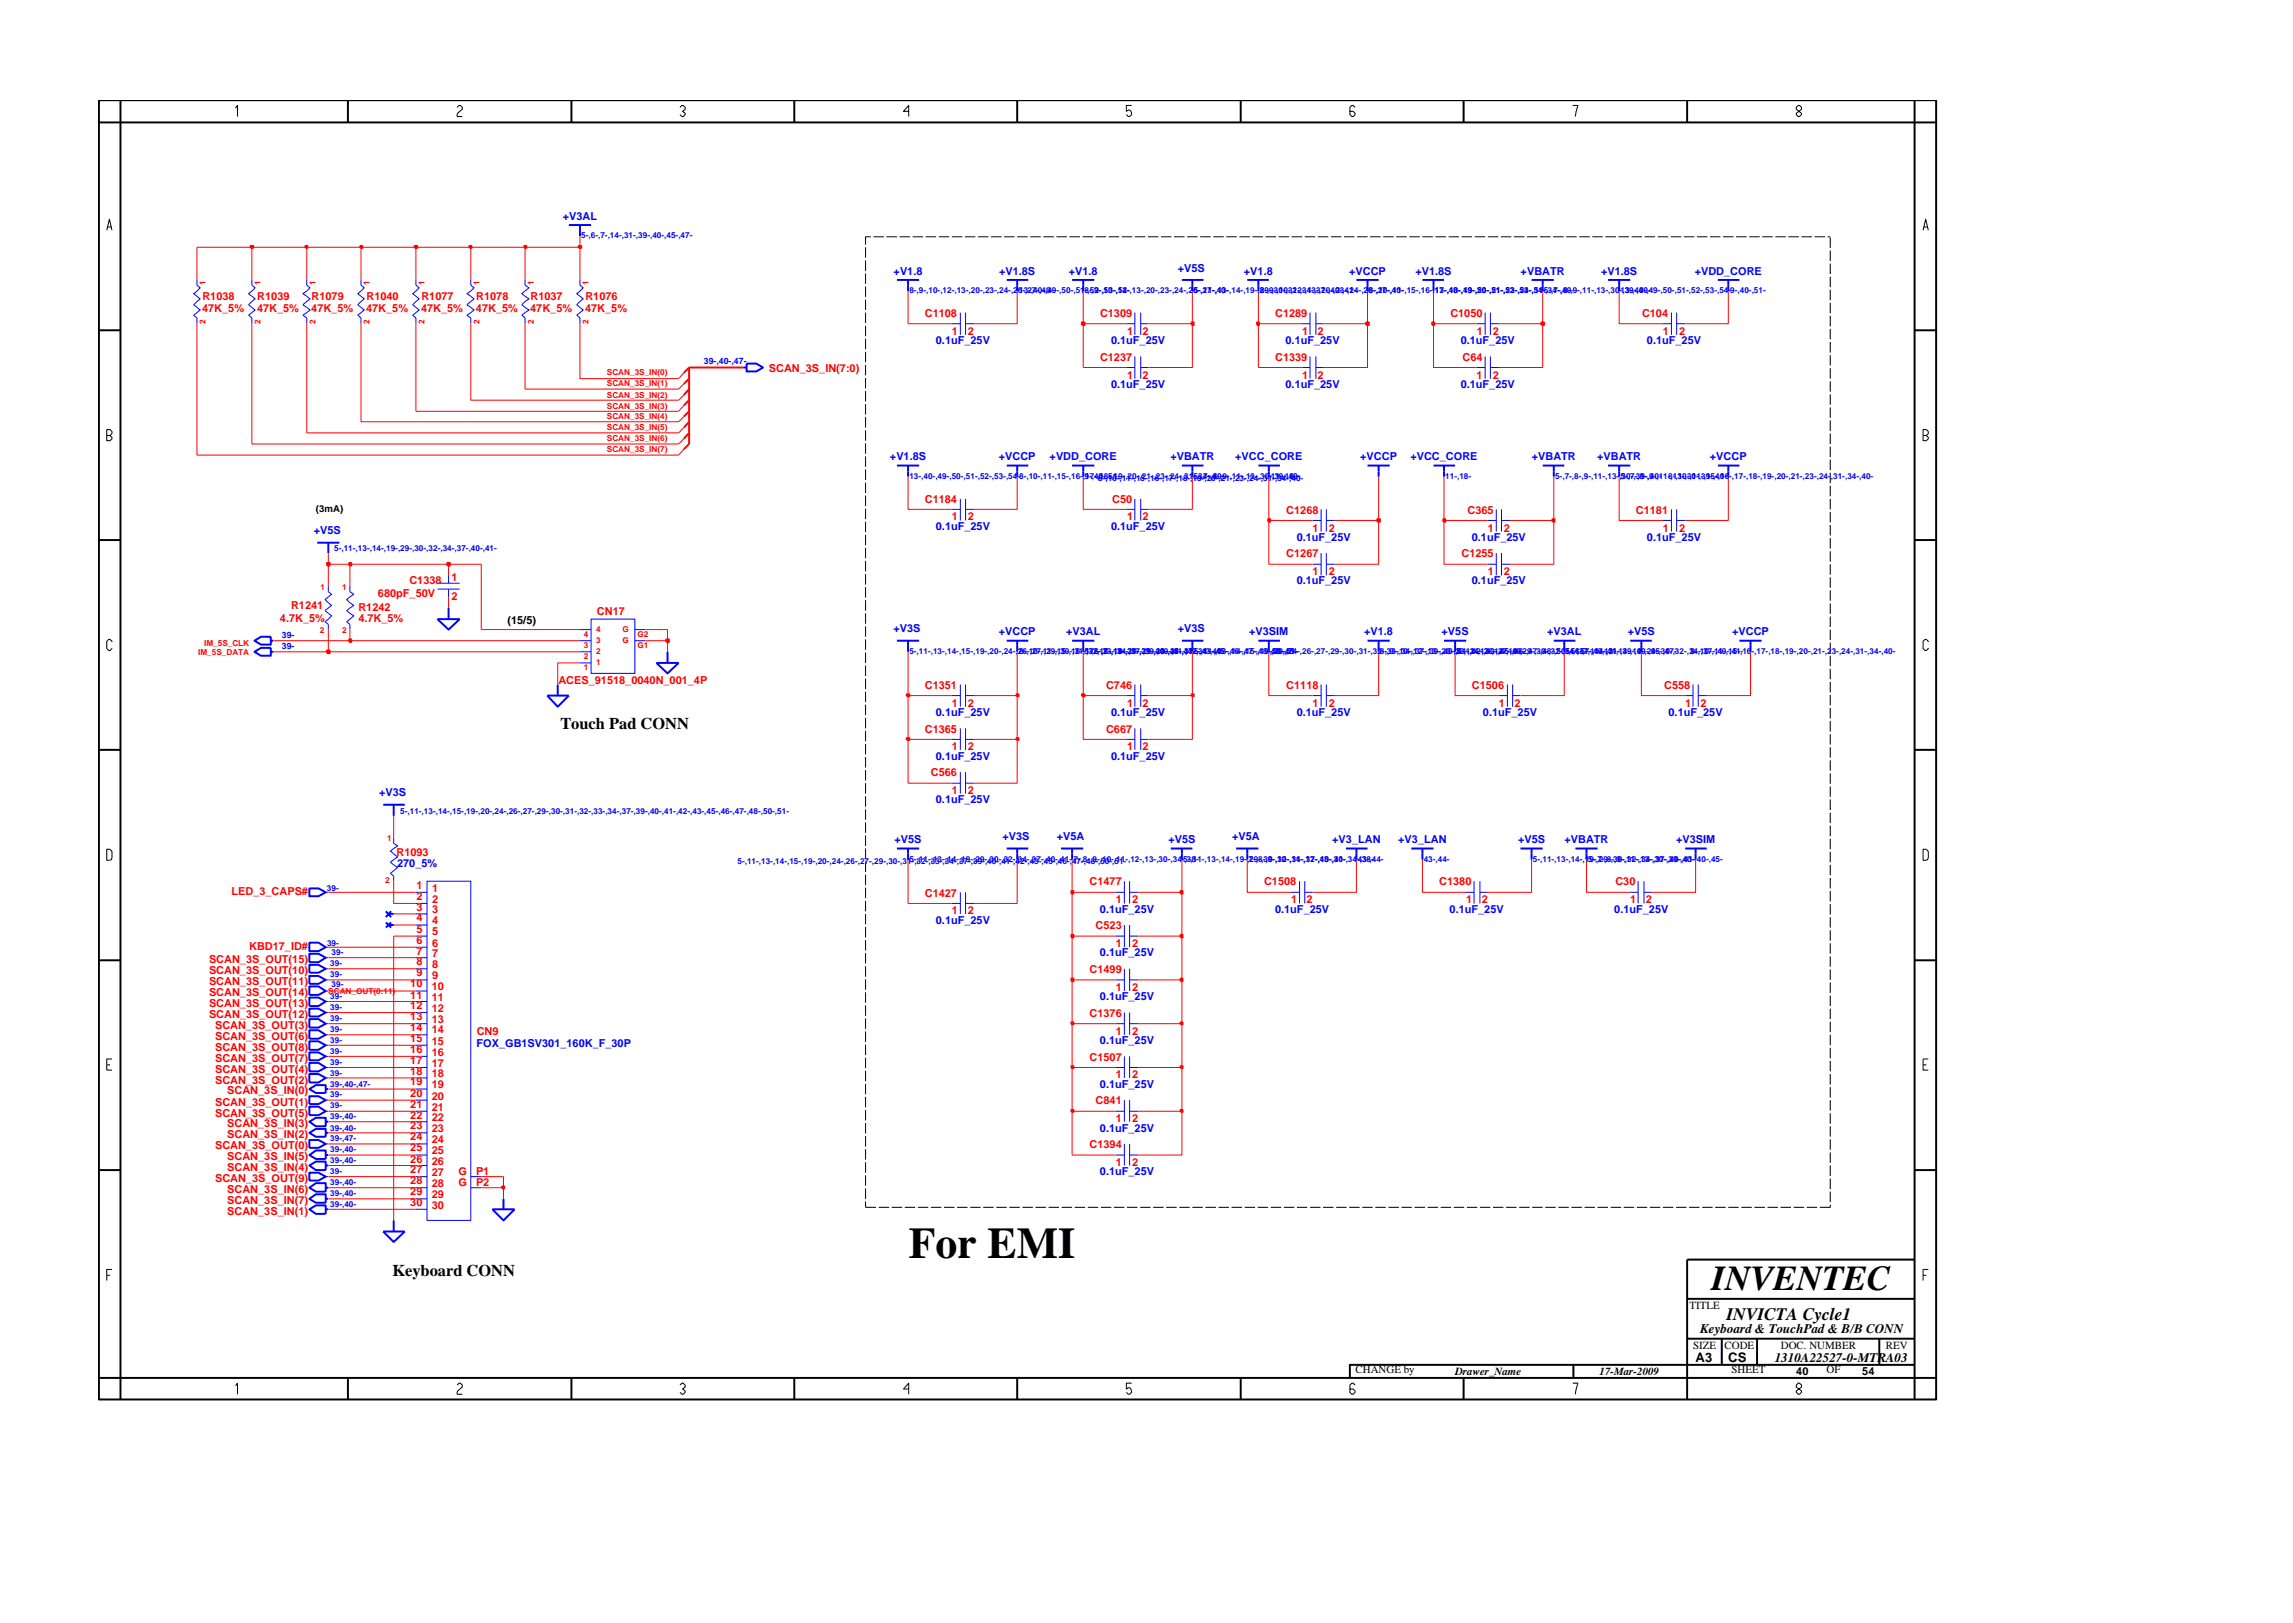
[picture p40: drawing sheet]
<svg xmlns="http://www.w3.org/2000/svg" width="297mm" height="210mm" viewBox="0 0 297 210" stroke-linecap="round" stroke-linejoin="round" font-family="sans-serif">
<defs><g id="words">
<text font-size="5.7" x="117.7" y="163">For EMI</text>
<text font-size="4.5" x="221.7" y="167.1">INVENTEC</text>
<text font-size="2.3" x="223.6" y="171">INVICTA Cycle1</text>
<g font-size="2.1">
<text x="72.6" y="94.4">Touch Pad CONN</text>
<text x="50.8" y="165.3">Keyboard CONN</text>
</g>
<g font-size="1.7">
<text x="220.2" y="172.7">Keyboard &amp; TouchPad &amp; B/B CONN</text>
<text x="219.7" y="176.5">A3</text>
<text x="223.9" y="176.5">CS</text>
<text x="229.9" y="176.5">1310A22527-0-MTRA03</text>
</g>
<g font-size="1.4" fill="#00f">
<text x="72.9" y="28.5">+V3AL</text>
<text x="115.8" y="35.6">+V1.8</text>
<text x="129.4" y="35.6">+V1.8S</text>
<text x="138.5" y="35.6">+V1.8</text>
<text x="152.6" y="35.2">+V5S</text>
<text x="161.1" y="35.6">+V1.8</text>
<text x="174.8" y="35.6">+VCCP</text>
<text x="183.4" y="35.6">+V1.8S</text>
<text x="197" y="35.6">+VBATR</text>
<text x="207.4" y="35.6">+V1.8S</text>
<text x="219.5" y="35.6">+VDD_CORE</text>
<text x="121.2" y="44.6">0.1uF_25V</text>
<text x="143.9" y="44.6">0.1uF_25V</text>
<text x="166.5" y="44.6">0.1uF_25V</text>
<text x="189.2" y="44.6">0.1uF_25V</text>
<text x="213.4" y="44.6">0.1uF_25V</text>
<text x="143.9" y="50.2">0.1uF_25V</text>
<text x="166.5" y="50.2">0.1uF_25V</text>
<text x="189.2" y="50.2">0.1uF_25V</text>
<text x="115.3" y="59.6">+V1.8S</text>
<text x="129.4" y="59.6">+VCCP</text>
<text x="136" y="59.6">+VDD_CORE</text>
<text x="151.6" y="59.6">+VBATR</text>
<text x="160" y="59.6">+VCC_CORE</text>
<text x="176.2" y="59.6">+VCCP</text>
<text x="182.7" y="59.6">+VCC_CORE</text>
<text x="198.4" y="59.6">+VBATR</text>
<text x="206.9" y="59.6">+VBATR</text>
<text x="221.5" y="59.6">+VCCP</text>
<text x="40.6" y="69.2">+V5S</text>
<text x="121.2" y="68.7">0.1uF_25V</text>
<text x="143.9" y="68.7">0.1uF_25V</text>
<text x="168" y="70">0.1uF_25V</text>
<text x="190.7" y="70">0.1uF_25V</text>
<text x="213.4" y="70">0.1uF_25V</text>
<text x="168" y="75.7">0.1uF_25V</text>
<text x="190.7" y="75.7">0.1uF_25V</text>
<text x="115.7" y="81.9">+V3S</text>
<text x="129.4" y="82.3">+VCCP</text>
<text x="138.1" y="82.3">+V3AL</text>
<text x="152.6" y="81.9">+V3S</text>
<text x="161.8" y="82.3">+V3SIM</text>
<text x="176.7" y="82.3">+V1.8</text>
<text x="186.7" y="82.3">+V5S</text>
<text x="200.4" y="82.3">+V3AL</text>
<text x="210.9" y="82.3">+V5S</text>
<text x="224.4" y="82.3">+VCCP</text>
<text x="121.2" y="92.7">0.1uF_25V</text>
<text x="143.9" y="92.7">0.1uF_25V</text>
<text x="168" y="92.7">0.1uF_25V</text>
<text x="192.1" y="92.7">0.1uF_25V</text>
<text x="216.1" y="92.7">0.1uF_25V</text>
<text x="121.2" y="98.4">0.1uF_25V</text>
<text x="143.9" y="98.4">0.1uF_25V</text>
<text x="49.1" y="103.2">+V3S</text>
<text x="121.2" y="104.1">0.1uF_25V</text>
<text x="51.4" y="112.4">270_5%</text>
<text x="115.9" y="109.2">+V5S</text>
<text x="129.9" y="108.8">+V3S</text>
<text x="136.9" y="108.8">+V5A</text>
<text x="151.4" y="109.2">+V5S</text>
<text x="159.6" y="108.8">+V5A</text>
<text x="172.6" y="109.2">+V3_LAN</text>
<text x="181.1" y="109.2">+V3_LAN</text>
<text x="196.6" y="109.2">+V5S</text>
<text x="202.7" y="109.2">+VBATR</text>
<text x="217.1" y="109.2">+V3SIM</text>
<text x="121.2" y="119.7">0.1uF_25V</text>
<text x="142.5" y="118.2">0.1uF_25V</text>
<text x="165.2" y="118.2">0.1uF_25V</text>
<text x="187.8" y="118.2">0.1uF_25V</text>
<text x="209.1" y="118.2">0.1uF_25V</text>
<text x="142.5" y="123.9">0.1uF_25V</text>
<text x="142.5" y="129.6">0.1uF_25V</text>
<text x="61.7" y="135.6">FOX_GB1SV301_160K_F_30P</text>
<text x="142.5" y="135.2">0.1uF_25V</text>
<text x="142.5" y="140.9">0.1uF_25V</text>
<text x="142.5" y="146.6">0.1uF_25V</text>
<text x="142.5" y="152.3">0.1uF_25V</text>
</g>
<g font-size="1.4" fill="#f00">
<text x="26.2" y="40.4">47K_5%</text>
<text x="26.2" y="38.9">R1038</text>
<text x="33.3" y="40.4">47K_5%</text>
<text x="33.3" y="38.9">R1039</text>
<text x="40.3" y="40.4">47K_5%</text>
<text x="40.4" y="38.9">R1079</text>
<text x="47.4" y="40.4">47K_5%</text>
<text x="47.5" y="38.9">R1040</text>
<text x="54.5" y="40.4">47K_5%</text>
<text x="54.6" y="38.9">R1077</text>
<text x="61.7" y="40.4">47K_5%</text>
<text x="61.7" y="38.9">R1078</text>
<text x="68.7" y="40.4">47K_5%</text>
<text x="68.7" y="38.9">R1037</text>
<text x="75.8" y="40.4">47K_5%</text>
<text x="75.8" y="38.9">R1076</text>
<text x="119.8" y="41.1">C1108</text>
<text x="142.5" y="41.1">C1309</text>
<text x="165.2" y="41.1">C1289</text>
<text x="187.9" y="41.1">C1050</text>
<text x="212.7" y="41.1">C104</text>
<text x="123.3" y="43.4">1</text>
<text x="125.4" y="43.4">2</text>
<text x="142.5" y="46.7">C1237</text>
<text x="146" y="43.4">1</text>
<text x="148" y="43.4">2</text>
<text x="165.2" y="46.7">C1339</text>
<text x="168.7" y="43.4">1</text>
<text x="170.7" y="43.4">2</text>
<text x="189.5" y="46.7">C64</text>
<text x="191.3" y="43.4">1</text>
<text x="193.4" y="43.4">2</text>
<text x="215.4" y="43.4">1</text>
<text x="217.5" y="43.4">2</text>
<text x="99.6" y="48.1">SCAN_3S_IN(7:0)</text>
<text x="146" y="49.1">1</text>
<text x="148" y="49.1">2</text>
<text x="168.7" y="49.1">1</text>
<text x="170.7" y="49.1">2</text>
<text x="191.3" y="49.1">1</text>
<text x="193.4" y="49.1">2</text>
<text x="119.8" y="65.1">C1184</text>
<text x="144.1" y="65.1">C50</text>
<text x="123.3" y="67.4">1</text>
<text x="125.4" y="67.4">2</text>
<text x="146" y="67.4">1</text>
<text x="148" y="67.4">2</text>
<text x="166.6" y="66.5">C1268</text>
<text x="170" y="68.9">1</text>
<text x="172.1" y="68.9">2</text>
<text x="190.1" y="66.5">C365</text>
<text x="192.7" y="68.9">1</text>
<text x="194.8" y="68.9">2</text>
<text x="211.9" y="66.5">C1181</text>
<text x="215.4" y="68.9">1</text>
<text x="217.5" y="68.9">2</text>
<text x="49" y="77.3">680pF_50V</text>
<text x="53" y="75.7">C1338</text>
<text x="58.5" y="75.2">1</text>
<text x="58.5" y="77.7">2</text>
<text x="166.6" y="72.2">C1267</text>
<text x="170" y="74.5">1</text>
<text x="172.1" y="74.5">2</text>
<text x="189.3" y="72.2">C1255</text>
<text x="192.7" y="74.5">1</text>
<text x="194.8" y="74.5">2</text>
<text x="36.3" y="80.6">4.7K_5%</text>
<text x="37.7" y="78.9">R1241</text>
<text x="46.4" y="80.5">4.7K_5%</text>
<text x="46.4" y="79.2">R1242</text>
<text x="77.3" y="79.7">CN17</text>
<text x="72.3" y="88.6">ACES_91518_0040N_001_4P</text>
<text x="119.8" y="89.2">C1351</text>
<text x="143.3" y="89.2">C746</text>
<text x="166.6" y="89.2">C1118</text>
<text x="190.7" y="89.2">C1506</text>
<text x="215.6" y="89.2">C558</text>
<text x="119.8" y="94.9">C1365</text>
<text x="123.3" y="91.6">1</text>
<text x="125.4" y="91.6">2</text>
<text x="143.3" y="94.9">C667</text>
<text x="146" y="91.6">1</text>
<text x="148" y="91.6">2</text>
<text x="170" y="91.6">1</text>
<text x="172.1" y="91.6">2</text>
<text x="194.2" y="91.6">1</text>
<text x="196.2" y="91.6">2</text>
<text x="218.3" y="91.6">1</text>
<text x="220.3" y="91.6">2</text>
<text x="120.6" y="100.6">C566</text>
<text x="123.3" y="97.1">1</text>
<text x="125.4" y="97.1">2</text>
<text x="146" y="97.1">1</text>
<text x="148" y="97.1">2</text>
<text x="123.3" y="102.8">1</text>
<text x="125.4" y="102.8">2</text>
<text x="51.4" y="110.9">R1093</text>
<text x="30" y="116">LED_3_CAPS#</text>
<text x="53.9" y="118">3</text>
<text x="53.9" y="119.4">4</text>
<text x="53.9" y="116.6">2</text>
<text x="53.9" y="115.1">1</text>
<text x="56" y="118.3">3</text>
<text x="56" y="119.7">4</text>
<text x="56" y="117">2</text>
<text x="56" y="115.5">1</text>
<text x="119.8" y="116.2">C1427</text>
<text x="123.3" y="118.4">1</text>
<text x="125.4" y="118.4">2</text>
<text x="141.1" y="114.7">C1477</text>
<text x="144.6" y="117">1</text>
<text x="146.6" y="117">2</text>
<text x="163.7" y="114.7">C1508</text>
<text x="167.2" y="117">1</text>
<text x="169.3" y="117">2</text>
<text x="186.4" y="114.7">C1380</text>
<text x="189.9" y="117">1</text>
<text x="191.9" y="117">2</text>
<text x="209.3" y="114.7">C30</text>
<text x="211.2" y="117">1</text>
<text x="213.2" y="117">2</text>
<text x="27.1" y="124.8">SCAN_3S_OUT(15)</text>
<text x="32.3" y="123.1">KBD17_ID#</text>
<text x="53.9" y="120.8">5</text>
<text x="53.9" y="122.2">6</text>
<text x="53.9" y="123.7">7</text>
<text x="53.9" y="125">8</text>
<text x="56" y="121.2">5</text>
<text x="56" y="122.6">6</text>
<text x="56" y="124">7</text>
<text x="56" y="125.4">8</text>
<text x="141.9" y="120.4">C523</text>
<text x="144.6" y="122.7">1</text>
<text x="146.6" y="122.7">2</text>
<text x="27.1" y="131.9">SCAN_3S_OUT(12)</text>
<text x="27.1" y="127.6">SCAN_3S_OUT(11)</text>
<text x="27.1" y="129.1">SCAN_3S_OUT(14)</text>
<text x="27.1" y="130.4">SCAN_3S_OUT(13)</text>
<text x="27.1" y="126.2">SCAN_3S_OUT(10)</text>
<text x="53.1" y="130.7">12</text>
<text x="53.1" y="127.9">10</text>
<text x="53.1" y="129.4">11</text>
<text x="53.9" y="126.5">9</text>
<text x="55.9" y="131.1">12</text>
<text x="55.9" y="128.3">10</text>
<text x="55.9" y="129.7">11</text>
<text x="56" y="126.9">9</text>
<text x="141.1" y="131.7">C1376</text>
<text x="141.1" y="126.1">C1499</text>
<text x="144.6" y="128.4">1</text>
<text x="146.6" y="128.4">2</text>
<text x="27.9" y="133.3">SCAN_3S_OUT(3)</text>
<text x="27.9" y="134.8">SCAN_3S_OUT(6)</text>
<text x="27.9" y="136.1">SCAN_3S_OUT(8)</text>
<text x="27.9" y="137.6">SCAN_3S_OUT(7)</text>
<text x="53.1" y="132.2">13</text>
<text x="53.1" y="133.6">14</text>
<text x="53.1" y="134.9">15</text>
<text x="53.1" y="136.4">16</text>
<text x="53.1" y="137.8">17</text>
<text x="55.9" y="132.5">13</text>
<text x="55.9" y="133.9">14</text>
<text x="55.9" y="135.3">15</text>
<text x="55.9" y="136.8">16</text>
<text x="61.8" y="134.1">CN9</text>
<text x="141.1" y="137.4">C1507</text>
<text x="144.6" y="134.1">1</text>
<text x="146.6" y="134.1">2</text>
<text x="27.9" y="139">SCAN_3S_OUT(4)</text>
<text x="27.9" y="140.4">SCAN_3S_OUT(2)</text>
<text x="27.9" y="143.2">SCAN_3S_OUT(1)</text>
<text x="29.4" y="141.8">SCAN_3S_IN(0)</text>
<text x="53.1" y="142.1">20</text>
<text x="53.1" y="143.5">21</text>
<text x="53.1" y="139.3">18</text>
<text x="53.1" y="140.6">19</text>
<text x="55.9" y="142.4">20</text>
<text x="55.9" y="143.9">21</text>
<text x="55.9" y="138.2">17</text>
<text x="55.9" y="139.6">18</text>
<text x="55.9" y="141">19</text>
<text x="141.9" y="143.1">C841</text>
<text x="144.6" y="139.6">1</text>
<text x="146.6" y="139.6">2</text>
<text x="27.9" y="144.7">SCAN_3S_OUT(5)</text>
<text x="27.9" y="148.9">SCAN_3S_OUT(0)</text>
<text x="29.4" y="146">SCAN_3S_IN(3)</text>
<text x="29.4" y="147.5">SCAN_3S_IN(2)</text>
<text x="53.1" y="144.9">22</text>
<text x="53.1" y="146.3">23</text>
<text x="53.1" y="147.7">24</text>
<text x="53.1" y="149.2">25</text>
<text x="55.9" y="145.2">22</text>
<text x="55.9" y="146.7">23</text>
<text x="55.9" y="148.1">24</text>
<text x="55.9" y="149.5">25</text>
<text x="141.1" y="148.7">C1394</text>
<text x="144.6" y="145.3">1</text>
<text x="146.6" y="145.3">2</text>
<text x="27.9" y="153.1">SCAN_3S_OUT(9)</text>
<text x="29.4" y="150.3">SCAN_3S_IN(5)</text>
<text x="29.4" y="151.7">SCAN_3S_IN(4)</text>
<text x="29.4" y="154.6">SCAN_3S_IN(6)</text>
<text x="53.1" y="150.6">26</text>
<text x="53.1" y="152">27</text>
<text x="53.1" y="153.4">28</text>
<text x="53.1" y="154.8">29</text>
<text x="55.9" y="150.9">26</text>
<text x="55.9" y="152.3">27</text>
<text x="55.9" y="153.8">28</text>
<text x="55.9" y="155.1">29</text>
<text x="59.4" y="152.2">G</text>
<text x="59.4" y="153.7">G</text>
<text x="61.7" y="152.3">P1</text>
<text x="61.7" y="153.7">P2</text>
<text x="144.6" y="151">1</text>
<text x="146.6" y="151">2</text>
<text x="29.4" y="156">SCAN_3S_IN(7)</text>
<text x="29.4" y="157.4">SCAN_3S_IN(1)</text>
<text x="53.1" y="156.2">30</text>
<text x="55.9" y="156.6">30</text>
</g>
<g font-size="1.4">
<text x="65.7" y="80.8">(15/5)</text>
<text x="218.9" y="169.6">TITLE</text>
<text x="175.6" y="177.9">CHANGE by</text>
<text x="188.5" y="178.2">Drawer_Name</text>
<text x="207.2" y="178.2">17-Mar-2009</text>
<text x="219.3" y="174.8">SIZE</text>
<text x="223.4" y="174.8">CODE</text>
<text x="224.3" y="177.9">SHEET</text>
<text x="230.7" y="174.8">DOC. NUMBER</text>
<text x="232.7" y="178.2">40</text>
<text x="236.6" y="177.9">OF</text>
<text x="241.2" y="178.2">54</text>
<text x="244.3" y="174.8">REV</text>
</g>
<text font-size="1.2" x="40.9" y="66.4">(3mA)</text>
<g font-size="1.1" fill="#00f">
<text x="75.3" y="30.9">5-,6-,7-,14-,31-,39-,40-,45-,47-</text>
<text x="117.8" y="37.9">8-,9-,10-,12-,13-,20-,23-,24-,26-,27-,40-</text>
<text x="132" y="37.9">13-,40-,49-,50-,51-,52-,53-,54-</text>
<text x="140.5" y="37.9">8-,9-,10-,12-,13-,20-,23-,24-,26-,27-,40-</text>
<text x="154.6" y="37.9">5-,11-,13-,14-,19-,29-,30-,32-,34-,37-,40-,41-</text>
<text x="163.2" y="37.9">8-,9-,10-,12-,13-,20-,23-,24-,26-,27-,40-</text>
<text x="177.3" y="37.9">8-,10-,11-,15-,16-,17-,18-,19-,20-,21-,23-,24-,31-,34-,40-</text>
<text x="185.9" y="37.9">13-,40-,49-,50-,51-,52-,53-,54-5-,7-,8-,9-,11-,13-,30-,39-,40-</text>
<text x="209.9" y="37.9">13-,40-,49-,50-,51-,52-,53-,54-9-,40-,51-</text>
<text x="91.2" y="47.2">39-,40-,47-</text>
<text x="117.8" y="62">13-,40-,49-,50-,51-,52-,53-,54-8-,10-,11-,15-,16-,17-,18-,19-,20-,21-,23-,24-,31-,34-,40-</text>
<text x="140.5" y="62">9-,40-,51-</text>
<text x="142.3" y="62.3">8-,10-,11-,15-,16-,17-,18-,19-,20-,21-,23-,24-,31-,34-,40-</text>
<text x="154.6" y="62">5-,7-,8-,9-,11-,13-,30-,39-,40-</text>
<text x="164.6" y="62">11-,18-</text>
<text x="187.2" y="62">11-,18-</text>
<text x="201.5" y="62">5-,7-,8-,9-,11-,13-,30-,39-,40-</text>
<text x="209.9" y="62">5-,7-,8-,9-,11-,13-,30-,39-,40-</text>
<text x="216.1" y="62">8-,10-,11-,15-,16-,17-,18-,19-,20-,21-,23-,24-,31-,34-,40-</text>
<text x="43.3" y="71.4">5-,11-,13-,14-,19-,29-,30-,32-,34-,37-,40-,41-</text>
<text x="36.5" y="82.7">39-</text>
<text x="36.5" y="84.1">39-</text>
<text x="117.8" y="84.7">5-,11-,13-,14-,15-,19-,20-,24-,26-,27-,29-,30-,31-,32-,33-,34-,37-,39-,40-,41-,42-,43-,45-,46-,47-,48-,50-,51-</text>
<text x="132" y="84.7">8-,10-,11-,15-,16-,17-,18-,19-,20-,21-,23-,24-,31-,34-,40-</text>
<text x="140.5" y="84.7">5-,6-,7-,14-,31-,39-,40-,45-,47-5-,11-,13-,14-,15-,19-,20-,24-,26-,27-,29-,30-,31-,32-,33-,34-,37-,39-,40-,41-,42-,43-,45-,46-,47-,48-,50-,51-5-,11-,13-,14-,19-,29-,30-,32-,34-,37-,40-,41-</text>
<text x="164.6" y="84.7">40-,45-</text>
<text x="178.8" y="84.7">8-,9-,10-,12-,13-,20-,23-,24-,26-,27-,40-</text>
<text x="188.7" y="84.7">5-,11-,13-,14-,19-,29-,30-,32-,34-,37-,40-,41-</text>
<text x="202.8" y="84.7">5-,6-,7-,14-,31-,39-,40-,45-,47-</text>
<text x="219" y="84.7">8-,10-,11-,15-,16-,17-,18-,19-,20-,21-,23-,24-,31-,34-,40-</text>
<text x="51.8" y="105.4">5-,11-,13-,14-,15-,19-,20-,24-,26-,27-,29-,30-,31-,32-,33-,34-,37-,39-,40-,41-,42-,43-,45-,46-,47-,48-,50-,51-</text>
<text x="95.5" y="111.9">5-,11-,13-,14-,15-,19-,20-,24-,26-,27-,29-,30-,31-,32-,33-,34-,37-,39-,40-,41-,42-,43-,45-,46-,47-,48-,50-,51-</text>
<text x="117.8" y="111.7">5-,11-,13-,14-,19-,29-,30-,32-,34-,37-,40-,41-</text>
<text x="139.1" y="111.7">7-,8-,9-,10-,11-,12-,13-,30-,34-,38-</text>
<text x="153.3" y="111.7">5-,11-,13-,14-,19-,29-,30-,32-,34-,37-,40-,41-</text>
<text x="161.7" y="111.7">7-,8-,9-,10-,11-,12-,13-,30-,34-,38-</text>
<text x="175.9" y="111.7">43-,44-</text>
<text x="184.4" y="111.7">43-,44-</text>
<text x="198.6" y="111.7">5-,11-,13-,14-,19-,29-,30-,32-,34-,37-,40-,41-</text>
<text x="205.7" y="111.7">5-,7-,8-,9-,11-,13-,30-,39-,40-</text>
<text x="219.8" y="111.7">40-,45-</text>
<text x="42.4" y="115.4">39-</text>
<text x="42.4" y="122.5">39-</text>
<text x="42.8" y="125.2">39-</text>
<text x="43" y="123.7">39-</text>
<text x="42.8" y="129.4">39-</text>
<text x="42.8" y="130.9">39-</text>
<text x="42.8" y="126.6">39-</text>
<text x="43" y="127.8">39-</text>
<text x="42.8" y="135.1">39-</text>
<text x="42.8" y="132.2">39-</text>
<text x="42.8" y="133.7">39-</text>
<text x="42.8" y="136.6">39-</text>
<text x="42.8" y="137.9">39-</text>
<text x="42.8" y="139.3">39-</text>
<text x="42.8" y="143.6">39-</text>
<text x="42.8" y="140.8">39-,40-,47-</text>
<text x="42.8" y="142.1">39-</text>
<text x="42.8" y="147.8">39-,47-</text>
<text x="42.8" y="145">39-,40-</text>
<text x="42.8" y="146.5">39-,40-</text>
<text x="42.8" y="149.3">39-,40-</text>
<text x="42.8" y="152.1">39-</text>
<text x="42.8" y="153.5">39-,40-</text>
<text x="42.8" y="154.9">39-,40-</text>
<text x="42.8" y="150.7">39-,40-</text>
<text x="42.8" y="156.4">39-,40-</text>
</g>
<g font-size="1.1" fill="#f00">
<text x="26.6" y="41.9" transform="rotate(-90 26.6 41.9)">2</text>
<text x="26.6" y="36.9" transform="rotate(-90 26.6 36.9)">1</text>
<text x="33.7" y="41.9" transform="rotate(-90 33.7 41.9)">2</text>
<text x="33.7" y="36.9" transform="rotate(-90 33.7 36.9)">1</text>
<text x="40.9" y="41.9" transform="rotate(-90 40.9 41.9)">2</text>
<text x="40.9" y="36.9" transform="rotate(-90 40.9 36.9)">1</text>
<text x="47.9" y="41.9" transform="rotate(-90 47.9 41.9)">2</text>
<text x="47.9" y="36.9" transform="rotate(-90 47.9 36.9)">1</text>
<text x="55" y="41.9" transform="rotate(-90 55 41.9)">2</text>
<text x="55" y="36.9" transform="rotate(-90 55 36.9)">1</text>
<text x="62.1" y="41.9" transform="rotate(-90 62.1 41.9)">2</text>
<text x="62.1" y="36.9" transform="rotate(-90 62.1 36.9)">1</text>
<text x="69.1" y="41.9" transform="rotate(-90 69.1 41.9)">2</text>
<text x="69.1" y="36.9" transform="rotate(-90 69.1 36.9)">1</text>
<text x="76.2" y="41.9" transform="rotate(-90 76.2 41.9)">2</text>
<text x="76.2" y="36.9" transform="rotate(-90 76.2 36.9)">1</text>
<text x="78.6" y="48.6">SCAN_3S_IN(0)</text>
<text x="78.6" y="50.1">SCAN_3S_IN(1)</text>
<text x="78.6" y="52.9">SCAN_3S_IN(3)</text>
<text x="78.6" y="51.5">SCAN_3S_IN(2)</text>
<text x="78.6" y="54.3">SCAN_3S_IN(4)</text>
<text x="78.6" y="55.7">SCAN_3S_IN(5)</text>
<text x="78.6" y="58.5">SCAN_3S_IN(7)</text>
<text x="78.6" y="57.2">SCAN_3S_IN(6)</text>
<text x="41.5" y="76.4">1</text>
<text x="44.3" y="76.4">1</text>
<text x="26.4" y="83.7">IM_5S_CLK</text>
<text x="41.4" y="82">2</text>
<text x="44.3" y="82">2</text>
<text x="75.6" y="84">3</text>
<text x="75.6" y="82.5">4</text>
<text x="77.2" y="83.3">3</text>
<text x="77.2" y="81.9">4</text>
<text x="80.7" y="83.3">G</text>
<text x="80.7" y="81.9">G</text>
<text x="82.6" y="84">G1</text>
<text x="82.6" y="82.5">G2</text>
<text x="25.7" y="84.8">IM_5S_DATA</text>
<text x="75.6" y="86.9">1</text>
<text x="75.6" y="85.4">2</text>
<text x="77.2" y="86.1">1</text>
<text x="77.2" y="84.7">2</text>
<text x="50.2" y="109">1</text>
<text x="49.9" y="114.3">2</text>
<text x="42.5" y="128.7">SCAN_OUT(0:11)</text>
</g>
</g></defs>
<g fill="none" stroke="#00f" stroke-width=".25">
<path d="M73.7 29.2h2.9M75.1 29.2v1.4M116.2 36.3h2.9M117.6 36.3v1.4M130.4 36.3h2.8M131.8 36.3v1.4M138.9 36.3h2.9M140.3 36.3v1.4M153.1 36.3h2.8M154.5 36.3v1.4M161.6 36.3h2.8M163 36.3v1.4"/>
<path d="M175.7 36.3h2.9M177.2 36.3v1.4M184.3 36.3h2.8M185.7 36.3v1.4M198.4 36.3h2.9M199.8 36.3v1.4M208.3 36.3h2.9M209.7 36.3v1.4M222.5 36.3h2.8M223.9 36.3v1.4M96.4 47.6h.3M96.7 47.1h1.3l.8 .5-.8 .5h-1.3z"/>
<path d="M41.1 70.3h2.9M42.5 70.3v1.4M58.1 78.8v1.4M116.2 60.3h2.9M117.6 60.3v1.5M130.4 60.3h2.8M131.8 60.3v1.5M138.9 60.3h2.9M140.3 60.3v1.5M153.1 60.3h2.8M154.5 60.3v1.5M163 60.3h2.8"/>
<path d="M164.4 60.3v1.5M177.2 60.3h2.8M178.6 60.3v1.5M185.7 60.3h2.8M187.1 60.3v1.5M199.8 60.3h2.8M201.3 60.3v1.5M208.3 60.3h2.9M209.7 60.3v1.5M222.5 60.3h2.8M223.9 60.3v1.5M33 83l.8-.5h1.3v1h-1.3z"/>
<path d="M33 84.4l.8-.5h1.3v1h-1.3zM35.1 83h.3M35.1 84.4h.3M56.7 80.2h2.8l-1.4 1.4zM70.9 90.1h2.8l-1.5 1.5zM72.2 88.7v1.4M85 85.9h2.9l-1.4 1.3zM86.5 84.4v1.5M116.2 83h2.9M117.6 83v1.4M130.4 83h2.8M131.8 83v1.4"/>
<path d="M138.9 83h2.9M140.3 83v1.4M153.1 83h2.8M154.5 83v1.4M163 83h2.8M164.4 83v1.4M177.2 83h2.8M178.6 83v1.4M187.1 83h2.8M188.5 83v1.4M201.3 83h2.8M202.6 83v1.4"/>
<path d="M211.2 83h2.8M212.6 83v1.4M225.3 83h2.9M226.8 83v1.4M40.1 115.1h1.2l.9 .5-.9 .5h-1.2zM49.6 104.3h2.8M50 119.5l.7 .7M50 118.1l.7 .7M50.3 119.8h.7M50.3 118.4h.7M50.7 119.5l-.7 .7M50.7 118.1l-.7 .7"/>
<path d="M51 104.3v1.4M116.2 109.9h2.9M117.6 109.9v1.5M130.4 109.9h2.8M131.8 109.9v1.5M137.4 109.9h2.9M138.9 109.9v1.5M151.7 109.9h2.8M153.1 109.9v1.5M160.1 109.9h2.9M161.6 109.9v1.5M174.4 109.9h2.8"/>
<path d="M175.7 109.9v1.5M182.8 109.9h2.9M184.3 109.9v1.5M197 109.9h2.8M198.4 109.9v1.5M204.1 109.9h2.9M205.5 109.9v1.5M218.3 109.9h2.8M219.7 109.9v1.5M40.1 132h1.2l.9 .6-.9 .5h-1.2zM40.1 127.8h1.2l.9 .6-.9 .5h-1.2zM40.1 136.3h1.2l.9 .5-.9 .6h-1.2z"/>
<path d="M40.1 122.1h1.2l.9 .6-.9 .5h-1.2zM40.1 130.7h1.2l.9 .5-.9 .5h-1.2zM40.1 139.1h1.2l.9 .5-.9 .6h-1.2zM40.1 133.5h1.2l.9 .6-.9 .5h-1.2zM40.1 123.6h1.2l.9 .5-.9 .6h-1.2zM40.1 126.4h1.2l.9 .5-.9 .6h-1.2zM40.1 129.2h1.2l.9 .5-.9 .6h-1.2zM40.1 125h1.2l.9 .5-.9 .5h-1.2zM40.1 137.7h1.2l.9 .6-.9 .5h-1.2zM40.1 134.9h1.2l.9 .5-.9 .6h-1.2zM40.1 147.7h1.2l.9 .5-.9 .5h-1.2zM40.1 143.4h1.2l.9 .6-.9 .5h-1.2z"/>
<path d="M40.1 151.9h1.2l.9 .5-.9 .5h-1.2zM40.1 142h1.2l.9 .5-.9 .5h-1.2zM40.1 146.8l.8-.6h1.3v1.1h-1.3zM40.1 145.3l.8-.5h1.3v1.1h-1.3zM40.1 151l.8-.5h1.3v1.1h-1.3zM40.1 155.3l.8-.6h1.3v1.1h-1.3zM40.1 149.6l.8-.6h1.3v1.1h-1.3zM40.1 153.9l.8-.6h1.3v1.1h-1.3zM40.1 141.1l.8-.5h1.3v1h-1.3zM40.1 156.7l.8-.5h1.3v1.1h-1.3zM42.2 146.8h.3M42.2 145.3h.3"/>
<path d="M42.2 151h.3M42.2 155.3h.3M42.2 149.6h.3M42.2 153.9h.3M42.2 141.1h.3M42.2 156.7h.3M49.6 159.5h2.8l-1.4 1.4zM51 158.1v1.4M63.8 156.7h2.9l-1.5 1.4zM65.2 155.3v1.4"/>
</g>
<g fill="none" stroke="#00f" stroke-width=".13">
<path d="M25.5 36.3v.6l.4 .4-.8 .7 .8 .7-.8 .8 .8 .7-.8 .6 .4 .4v.7M32.6 36.3v.6l.4 .4-.8 .7 .8 .7-.8 .8 .8 .7-.8 .6 .4 .4v.7M39.7 36.3v.6l.5 .4-1 .7 1 .7-1 .8 1 .7-1 .6 .5 .4v.7M46.8 36.3v.6l.4 .4-.9 .7 .9 .7-.9 .8 .9 .7-.9 .6 .5 .4v.7M53.9 36.3v.6l.4 .4-.8 .7 .8 .7-.8 .8 .8 .7-.8 .6 .4 .4v.7M61 36.3v.6l.4 .4-.9 .7 .9 .7-.9 .8 .9 .7-.9 .6 .5 .4v.7M68 36.3v.6l.5 .4-.9 .7 .9 .7-.9 .8 .9 .7-.9 .6 .4 .4v.7M75.1 36.3v.6l.5 .4-.9 .7 .9 .7-.9 .8 .9 .7-.9 .6 .4 .4v.7M123.3 41.9h1.1M124.4 40.5v2.9M125.1 40.5v2.9M125.1 41.9h1.1"/>
<path d="M146 41.9h1M146 47.6h1M147 40.5v2.9M147 46.2v2.9M147.8 40.5v2.9M147.8 46.2v2.9M147.8 47.6h1M147.8 41.9h1M168.7 41.9h1M168.7 47.6h1M169.7 40.5v2.9M169.7 46.2v2.9"/>
<path d="M170.5 47.6h1M170.5 40.5v2.9M170.5 46.2v2.9M170.5 41.9h1M191.3 47.6h1.1M191.3 41.9h1.1M192.4 40.5v2.9M192.4 46.2v2.9M193.1 47.6h1.1M193.1 41.9h1.1M193.1 40.5v2.9M193.1 46.2v2.9"/>
<path d="M215.4 41.9h1.1M216.5 40.5v2.9M217.2 41.9h1.1M217.2 40.5v2.9M42.5 75.9v.8l.5 .3-.9 .7 .9 .7-.9 .7 .9 .7-.9 .7 .4 .4v.7M45.3 75.9v.8l.5 .3-.9 .7 .9 .7-.9 .7 .9 .7-.9 .7 .4 .4v.7M56.7 75.6h2.8M56.7 76.3h2.8M58.1 74.5v1.1M58.1 76.3v1M123.3 66h1.1M124.4 64.6v2.8"/>
<path d="M125.1 64.6v2.8M125.1 66h1.1M146 66h1M147 64.6v2.8M147.8 64.6v2.8M147.8 66h1M170 73.1h1.1M170 67.4h1.1M171.1 71.7v2.8M171.1 66v2.9M171.8 73.1h1.1M171.8 71.7v2.8"/>
<path d="M171.8 66v2.9M171.8 67.4h1.1M192.7 67.4h1.1M192.7 73.1h1.1M193.8 66v2.9M193.8 71.7v2.8M194.5 73.1h1.1M194.5 67.4h1.1M194.5 66v2.9M194.5 71.7v2.8M215.4 67.4h1.1M216.5 66v2.9"/>
<path d="M217.2 67.4h1.1M217.2 66v2.9M75.1 81.6h1.5M75.1 84.4h1.5M75.1 85.9h1.5M75.1 83h1.5M76.6 80.2h5.6v7h-5.6zM82.2 81.6h1.4M82.2 83h1.4M123.3 95.8h1.1M123.3 90.1h1.1M124.4 88.7v2.9"/>
<path d="M124.4 94.3v2.8M125.1 95.8h1.1M125.1 88.7v2.9M125.1 94.3v2.8M125.1 90.1h1.1M146 95.8h1M146 90.1h1M147 88.7v2.9M147 94.3v2.8M147.8 95.8h1M147.8 90.1h1M147.8 88.7v2.9"/>
<path d="M147.8 94.3v2.8M170 90.1h1.1M171.1 88.7v2.9M171.8 88.7v2.9M171.8 90.1h1.1M194.2 90.1h1.1M195.3 88.7v2.9M195.9 90.1h1.1M195.9 88.7v2.9M218.3 90.1h1M219.3 88.7v2.9M220 90.1h1.1"/>
<path d="M220 88.7v2.9M42.2 115.6h.3M51 108.5v.7l.5 .4-.9 .7 .9 .7-.9 .7 .9 .7-.9 .7 .4 .4v.7M53.9 117h1.4M53.9 119.8h1.4M53.9 115.6h1.4M53.9 118.4h1.4M55.3 114.2h5.7v43.9h-5.7zM123.3 101.5h1.1M123.3 117h1.1M124.4 100v2.8M124.4 115.6v2.8"/>
<path d="M125.1 100v2.8M125.1 101.5h1.1M125.1 115.6v2.8M125.1 117h1.1M144.6 115.6h1.1M145.7 114.2v2.8M145.7 119.8v2.9M146.3 114.2v2.8M146.3 119.8v2.9M146.3 115.6h1.1M167.2 115.6h1.1M168.3 114.2v2.8"/>
<path d="M169 115.6h1M169 114.2v2.8M189.9 115.6h1.1M191 114.2v2.8M191.7 115.6h1M191.7 114.2v2.8M211.2 115.6h1M212.2 114.2v2.8M213 115.6h1M213 114.2v2.8M42.2 132.6h.3M42.2 128.4h.3"/>
<path d="M42.2 136.8h.3M42.2 122.7h.3M42.2 131.2h.3M42.2 139.6h.3M42.2 134.1h.3M42.2 125.5h.3M42.2 124.1h.3M42.2 126.9h.3M42.2 129.7h.3M42.2 135.4h.3M42.2 138.3h.3M53.9 128.4h1.4"/>
<path d="M53.9 136.8h1.4M53.9 122.7h1.4M53.9 131.2h1.4M53.9 139.6h1.4M53.9 134.1h1.4M53.9 125.5h1.4M53.9 132.6h1.4M53.9 121.3h1.4M53.9 124.1h1.4M53.9 126.9h1.4M53.9 129.7h1.4M53.9 135.4h1.4"/>
<path d="M53.9 138.3h1.4M144.6 132.6h1.1M144.6 138.3h1.1M144.6 126.9h1.1M144.6 121.3h1.1M145.7 131.2v2.9M145.7 136.8v2.8M145.7 125.5v2.9M146.3 131.2v2.9M146.3 132.6h1.1M146.3 136.8v2.8M146.3 138.3h1.1"/>
<path d="M146.3 125.5v2.9M146.3 121.3h1.1M146.3 126.9h1.1M42.2 148.2h.3M42.2 144h.3M42.2 152.4h.3M42.2 142.5h.3M53.9 148.2h1.4M53.9 142.5h1.4M53.9 145.3h1.4M53.9 151h1.4M53.9 153.9h1.4"/>
<path d="M53.9 156.7h1.4M53.9 144h1.4M53.9 149.6h1.4M53.9 152.4h1.4M53.9 141.1h1.4M53.9 146.8h1.4M53.9 155.3h1.4M61 153.9h1.3M61 152.4h1.3M144.6 149.6h1.1M144.6 144h1.1M145.7 142.5v2.8"/>
<path d="M145.7 148.2v2.8M146.3 144h1.1M146.3 142.5v2.8M146.3 148.2v2.8M146.3 149.6h1.1"/>
</g>
<g fill="none" stroke="#f00" stroke-width=".13">
<path d="M88.6 48.3l-.7 .8M88.6 55.4l-.7 .7M88.6 49.7l-.7 .7M88.6 51.2l-.7 .6M88.6 56.8l-.7 .7M88.6 54l-.7 .6M88.6 52.5l-.7 .8M88.6 58.2l-.7 .8M51 121.3v36.8M42.5 156.7h11.4M42.5 155.3h11.4M42.5 153.9h11.4"/>
<path d="M62.3 153.9h2.9v1.4"/>
</g>
<path d="M89.3 56.1l-.7 .7M89.3 53.3l-.7 .7M89.3 47.6l-.7 .7M89.3 51.8l-.7 .7M89.3 57.5l-.7 .7M89.3 54.6l-.7 .8M89.3 49.1l-.7 .6M89.3 50.4l-.7 .8" fill="none" stroke="#f00" stroke-width=".25"/>
<path d="M65.1 153.7h.2v.3h-.2z" fill="#8e2323"/>
<path d="M65.1 153.7h.2v.3h-.2z" fill="none" stroke="#f00" stroke-width=".25"/>
<path d="M42.5 152.4h11.4M42.5 151h11.4M42.5 148.2h11.4M42.5 145.3h11.4M42.5 149.6h11.4M42.5 146.8h11.4M42.5 144h11.4M62.3 152.4h2.9v1.5M138.9 144v5.6h5.7M153.1 144v5.6h-5.7" fill="none" stroke="#f00" stroke-width=".13"/>
<path d="M138.8 143.8h.3v.2h-.3z" fill="#8e2323"/>
<path d="M138.8 143.8h.3v.2h-.3z" fill="none" stroke="#f00" stroke-width=".25"/>
<path d="M138.9 138.3v5.7h5.7M147.4 144h5.7" fill="none" stroke="#f00" stroke-width=".13"/>
<path d="M152.9 143.8h.3v.2h-.3z" fill="#8e2323"/>
<path d="M152.9 143.8h.3v.2h-.3z" fill="none" stroke="#f00" stroke-width=".25"/>
<path d="M42.5 139.6h11.4M42.5 138.3h11.4M153.1 138.3v5.7M42.5 142.5h11.4M42.5 141.1h11.4" fill="none" stroke="#f00" stroke-width=".13"/>
<path d="M138.8 138.1h.3v.3h-.3z" fill="#8e2323"/>
<path d="M138.8 138.1h.3v.3h-.3z" fill="none" stroke="#f00" stroke-width=".25"/>
<path d="M138.9 132.6v5.7h5.7M147.4 138.3h5.7" fill="none" stroke="#f00" stroke-width=".13"/>
<path d="M152.9 138.1h.3v.3h-.3z" fill="#8e2323"/>
<path d="M152.9 138.1h.3v.3h-.3z" fill="none" stroke="#f00" stroke-width=".25"/>
<path d="M42.5 136.8h11.4M42.5 134.1h11.4M42.5 135.4h11.4M42.5 132.6h11.4M153.1 132.6v5.7" fill="none" stroke="#f00" stroke-width=".13"/>
<path d="M138.8 132.4h.3v.3h-.3z" fill="#8e2323"/>
<path d="M138.8 132.4h.3v.3h-.3z" fill="none" stroke="#f00" stroke-width=".25"/>
<path d="M138.9 126.9v5.7h5.7M147.4 132.6h5.7" fill="none" stroke="#f00" stroke-width=".13"/>
<path d="M152.9 132.4h.3v.3h-.3z" fill="#8e2323"/>
<path d="M152.9 132.4h.3v.3h-.3z" fill="none" stroke="#f00" stroke-width=".25"/>
<path d="M42.5 131.2h11.4M42.5 128.4h11.4M42.5 129.7h11.4M42.5 126.9h11.4M153.1 126.9v5.7" fill="none" stroke="#f00" stroke-width=".13"/>
<path d="M138.8 126.8h.3v.3h-.3z" fill="#8e2323"/>
<path d="M138.8 126.8h.3v.3h-.3z" fill="none" stroke="#f00" stroke-width=".25"/>
<path d="M138.9 121.3v5.6h5.7M147.4 126.9h5.7" fill="none" stroke="#f00" stroke-width=".13"/>
<path d="M152.9 126.8h.3v.3h-.3z" fill="#8e2323"/>
<path d="M152.9 126.8h.3v.3h-.3z" fill="none" stroke="#f00" stroke-width=".25"/>
<path d="M42.5 125.5h11.4M42.5 122.7h11.4M42.5 124.1h11.4M51 121.3h2.9M153.1 121.3v5.6" fill="none" stroke="#f00" stroke-width=".13"/>
<path d="M138.8 121.1h.3v.3h-.3z" fill="#8e2323"/>
<path d="M138.8 121.1h.3v.3h-.3z" fill="none" stroke="#f00" stroke-width=".25"/>
<path d="M138.9 115.6v5.7h5.7M147.4 121.3h5.7" fill="none" stroke="#f00" stroke-width=".13"/>
<path d="M152.9 121.1h.3v.3h-.3z" fill="#8e2323"/>
<path d="M152.9 121.1h.3v.3h-.3z" fill="none" stroke="#f00" stroke-width=".25"/>
<path d="M42.5 115.6h11.4M51 114.2v2.8h2.9M51 119.8h2.9M51 118.4h2.9M117.6 111.4v5.6h5.7M131.8 111.4v5.6h-5.6M153.1 115.6v5.7" fill="none" stroke="#f00" stroke-width=".13"/>
<path d="M138.8 115.4h.3v.4h-.3z" fill="#8e2323"/>
<path d="M138.8 115.4h.3v.4h-.3z" fill="none" stroke="#f00" stroke-width=".25"/>
<path d="M138.9 111.4v4.2h5.7M147.4 115.6h5.7" fill="none" stroke="#f00" stroke-width=".13"/>
<path d="M152.9 115.4h.3v.4h-.3z" fill="#8e2323"/>
<path d="M152.9 115.4h.3v.4h-.3z" fill="none" stroke="#f00" stroke-width=".25"/>
<path d="M117.6 95.8v5.7h5.7M131.8 95.8v5.7h-5.6M51 105.7v2.8M153.1 111.4v4.2M161.6 111.4v4.2h5.6M175.7 111.4v4.2h-5.7M184.3 111.4v4.2h5.6M198.4 111.4v4.2h-5.7M205.5 111.4v4.2h5.7M219.7 111.4v4.2h-5.7" fill="none" stroke="#f00" stroke-width=".13"/>
<path d="M117.5 95.6h.3v.3h-.3z" fill="#8e2323"/>
<path d="M117.5 95.6h.3v.3h-.3z" fill="none" stroke="#f00" stroke-width=".25"/>
<path d="M117.6 90.1v5.7h5.7M126.2 95.8h5.6" fill="none" stroke="#f00" stroke-width=".13"/>
<path d="M131.7 95.6h.2v.3h-.2z" fill="#8e2323"/>
<path d="M131.7 95.6h.2v.3h-.2z" fill="none" stroke="#f00" stroke-width=".25"/>
<path d="M131.8 90.1v5.7M140.3 90.1v5.7h5.7M154.5 90.1v5.7h-5.7" fill="none" stroke="#f00" stroke-width=".13"/>
<path d="M117.5 89.9h.3v.3h-.3z" fill="#8e2323"/>
<path d="M117.5 89.9h.3v.3h-.3z" fill="none" stroke="#f00" stroke-width=".25"/>
<path d="M117.6 84.4v5.7h5.7M126.2 90.1h5.6" fill="none" stroke="#f00" stroke-width=".13"/>
<path d="M131.7 89.9h.2v.3h-.2z" fill="#8e2323"/>
<path d="M131.7 89.9h.2v.3h-.2z" fill="none" stroke="#f00" stroke-width=".25"/>
<path d="M131.8 84.4v5.7" fill="none" stroke="#f00" stroke-width=".13"/>
<path d="M140.2 89.9h.3v.3h-.3z" fill="#8e2323"/>
<path d="M140.2 89.9h.3v.3h-.3z" fill="none" stroke="#f00" stroke-width=".25"/>
<path d="M140.3 84.4v5.7h5.7M148.8 90.1h5.7" fill="none" stroke="#f00" stroke-width=".13"/>
<path d="M154.4 89.9h.2v.3h-.2z" fill="#8e2323"/>
<path d="M154.4 89.9h.2v.3h-.2z" fill="none" stroke="#f00" stroke-width=".25"/>
<path d="M35.4 84.4h7.1M75.1 85.9h-2.9v2.8M154.5 84.4v5.7M164.4 84.4v5.7h5.6M178.6 84.4v5.7h-5.7M188.5 84.4v5.7h5.7M202.6 84.4v5.7h-5.6M212.6 84.4v5.7h5.7M226.8 84.4v5.7h-5.7" fill="none" stroke="#f00" stroke-width=".13"/>
<path d="M42.4 84.3h.3v.3h-.3z" fill="#8e2323"/>
<path d="M42.4 84.3h.3v.3h-.3z" fill="none" stroke="#f00" stroke-width=".25"/>
<path d="M35.4 83h9.9M42.5 81.6v2.8h32.6M86.5 83v1.4" fill="none" stroke="#f00" stroke-width=".13"/>
<path d="M45.2 82.8h.3v.4h-.3z" fill="#8e2323"/>
<path d="M45.2 82.8h.3v.4h-.3z" fill="none" stroke="#f00" stroke-width=".25"/>
<path d="M45.3 81.6v1.4h29.8M83.6 83h2.9" fill="none" stroke="#f00" stroke-width=".13"/>
<path d="M86.3 82.8h.3v.4h-.3z" fill="#8e2323"/>
<path d="M86.3 82.8h.3v.4h-.3z" fill="none" stroke="#f00" stroke-width=".25"/>
<path d="M42.5 73.1v2.8M45.3 73.1v2.8M58.1 73.1v1.4M58.1 77.3v1.5M62.3 73.1v8.5h12.8M83.6 81.6h2.9v1.4" fill="none" stroke="#f00" stroke-width=".13"/>
<path d="M42.4 72.9h.3v.4h-.3z" fill="#8e2323"/>
<path d="M42.4 72.9h.3v.4h-.3z" fill="none" stroke="#f00" stroke-width=".25"/>
<path d="M42.5 71.7v1.4h2.8" fill="none" stroke="#f00" stroke-width=".13"/>
<path d="M45.2 72.9h.3v.4h-.3z" fill="#8e2323"/>
<path d="M45.2 72.9h.3v.4h-.3z" fill="none" stroke="#f00" stroke-width=".25"/>
<path d="M45.3 73.1h12.8" fill="none" stroke="#f00" stroke-width=".13"/>
<path d="M57.9 72.9h.4v.4h-.4z" fill="#8e2323"/>
<path d="M57.9 72.9h.4v.4h-.4z" fill="none" stroke="#f00" stroke-width=".25"/>
<path d="M58.1 73.1h4.2M164.4 67.4v5.7h5.6M178.6 67.4v5.7h-5.7M187.1 67.4v5.7h5.6M201.3 67.4v5.7h-5.7" fill="none" stroke="#f00" stroke-width=".13"/>
<path d="M164.3 67.3h.2v.3h-.2z" fill="#8e2323"/>
<path d="M164.3 67.3h.2v.3h-.2z" fill="none" stroke="#f00" stroke-width=".25"/>
<path d="M164.4 61.8v5.6h5.6M172.9 67.4h5.7" fill="none" stroke="#f00" stroke-width=".13"/>
<path d="M178.4 67.3h.4v.3h-.4z" fill="#8e2323"/>
<path d="M178.4 67.3h.4v.3h-.4z" fill="none" stroke="#f00" stroke-width=".25"/>
<path d="M178.6 61.8v5.6" fill="none" stroke="#f00" stroke-width=".13"/>
<path d="M187 67.3h.2v.3h-.2z" fill="#8e2323"/>
<path d="M187 67.3h.2v.3h-.2z" fill="none" stroke="#f00" stroke-width=".25"/>
<path d="M187.1 61.8v5.6h5.6M195.6 67.4h5.7" fill="none" stroke="#f00" stroke-width=".13"/>
<path d="M201.1 67.3h.3v.3h-.3z" fill="#8e2323"/>
<path d="M96.4 47.6h-7.1v9.9M201.1 67.3h.3v.3h-.3z" fill="none" stroke="#f00" stroke-width=".25"/>
<g fill="none" stroke="#f00" stroke-width=".13">
<path d="M117.6 37.7v4.2h5.7M131.8 37.7v4.2h-5.6M25.5 41.9v17.1h62.4M32.6 41.9v15.6h55.3M39.7 41.9v14.2h48.2M46.8 41.9v12.7h41.1M53.9 41.9v11.4h34M61 41.9v9.9h26.9M68 41.9v8.5h19.9M75.1 41.9v7.2h12.8M140.3 41.9v5.7h5.7M154.5 41.9v5.7h-5.7"/>
<path d="M163 41.9v5.7h5.7M177.2 41.9v5.7h-5.7M185.7 41.9v5.7h5.6M199.8 41.9v5.7h-5.6M117.6 61.8v4.2h5.7M131.8 61.8v4.2h-5.6M140.3 61.8v4.2h5.7M154.5 61.8v4.2h-5.7M201.3 61.8v5.6M209.7 61.8v5.6h5.7M223.9 61.8v5.6h-5.6"/>
</g>
<path d="M140.2 41.8h.3v.3h-.3z" fill="#8e2323"/>
<path d="M140.2 41.8h.3v.3h-.3z" fill="none" stroke="#f00" stroke-width=".25"/>
<path d="M140.3 37.7v4.2h5.7M148.8 41.9h5.7" fill="none" stroke="#f00" stroke-width=".13"/>
<path d="M154.4 41.8h.2v.3h-.2z" fill="#8e2323"/>
<path d="M154.4 41.8h.2v.3h-.2z" fill="none" stroke="#f00" stroke-width=".25"/>
<path d="M154.5 37.7v4.2" fill="none" stroke="#f00" stroke-width=".13"/>
<path d="M162.8 41.8h.3v.3h-.3z" fill="#8e2323"/>
<path d="M162.8 41.8h.3v.3h-.3z" fill="none" stroke="#f00" stroke-width=".25"/>
<path d="M163 37.7v4.2h5.7M171.5 41.9h5.7" fill="none" stroke="#f00" stroke-width=".13"/>
<path d="M177 41.8h.3v.3h-.3z" fill="#8e2323"/>
<path d="M177 41.8h.3v.3h-.3z" fill="none" stroke="#f00" stroke-width=".25"/>
<path d="M177.2 37.7v4.2" fill="none" stroke="#f00" stroke-width=".13"/>
<path d="M185.5 41.8h.3v.3h-.3z" fill="#8e2323"/>
<path d="M185.5 41.8h.3v.3h-.3z" fill="none" stroke="#f00" stroke-width=".25"/>
<path d="M185.7 37.7v4.2h5.6M194.2 41.9h5.6" fill="none" stroke="#f00" stroke-width=".13"/>
<path d="M199.7 41.8h.3v.3h-.3z" fill="#8e2323"/>
<path d="M199.7 41.8h.3v.3h-.3z" fill="none" stroke="#f00" stroke-width=".25"/>
<path d="M32.6 36.3v-4.3h-7.1v4.3M39.7 32v4.3M46.8 32v4.3M53.9 32v4.3M61 32v4.3M68 32v4.3M75.1 32v4.3M199.8 37.7v4.2M209.7 37.7v4.2h5.7M223.9 37.7v4.2h-5.6" fill="none" stroke="#f00" stroke-width=".13"/>
<path d="M32.5 31.9h.3v.2h-.3z" fill="#8e2323"/>
<path d="M32.5 31.9h.3v.2h-.3z" fill="none" stroke="#f00" stroke-width=".25"/>
<path d="M32.6 32h7.1" fill="none" stroke="#f00" stroke-width=".13"/>
<path d="M39.6 31.9h.2v.2h-.2z" fill="#8e2323"/>
<path d="M39.6 31.9h.2v.2h-.2z" fill="none" stroke="#f00" stroke-width=".25"/>
<path d="M39.7 32h7.1" fill="none" stroke="#f00" stroke-width=".13"/>
<path d="M46.7 31.9h.2v.2h-.2z" fill="#8e2323"/>
<path d="M46.7 31.9h.2v.2h-.2z" fill="none" stroke="#f00" stroke-width=".25"/>
<path d="M46.8 32h7.1" fill="none" stroke="#f00" stroke-width=".13"/>
<path d="M53.7 31.9h.3v.2h-.3z" fill="#8e2323"/>
<path d="M53.7 31.9h.3v.2h-.3z" fill="none" stroke="#f00" stroke-width=".25"/>
<path d="M53.9 32h7.1" fill="none" stroke="#f00" stroke-width=".13"/>
<path d="M60.8 31.9h.3v.2h-.3z" fill="#8e2323"/>
<path d="M60.8 31.9h.3v.2h-.3z" fill="none" stroke="#f00" stroke-width=".25"/>
<path d="M61 32h7" fill="none" stroke="#f00" stroke-width=".13"/>
<path d="M67.9 31.9h.3v.2h-.3z" fill="#8e2323"/>
<path d="M67.9 31.9h.3v.2h-.3z" fill="none" stroke="#f00" stroke-width=".25"/>
<path d="M68 32h7.1" fill="none" stroke="#f00" stroke-width=".13"/>
<path d="M75 31.9h.3v.2h-.3z" fill="#8e2323"/>
<path d="M75 31.9h.3v.2h-.3z" fill="none" stroke="#f00" stroke-width=".25"/>
<path d="M75.1 30.6v1.4" fill="none" stroke="#f00" stroke-width=".13"/>
<g fill="none" stroke="#000" stroke-width=".25">
<path d="M12.8 15.9h238M12.8 13h238v168.3h-238zM15.6 13v168.3M45.1 13v2.9M74 13v2.9M102.9 13v2.9M131.8 13v2.9M160.7 13v2.9M189.6 13v2.9M218.6 13v2.9M248 13v168.3M12.8 42.8h2.8"/>
<path d="M248 42.8h2.8M12.8 70h2.8M248 70h2.8M12.8 97.1h2.8M248 97.1h2.8M12.8 124.4h2.8M248 124.4h2.8M12.8 151.6h2.8M248 151.6h2.8M12.8 178.5h238M45.1 178.5v2.8M74 178.5v2.8"/>
<path d="M102.9 178.5v2.8M131.8 178.5v2.8M160.7 178.5v2.8M189.6 178.5v2.8M203.8 176.8v1.7M218.6 168.3h29.4M218.6 173.4h29.4M223 173.4v3.4M227.6 173.4v3.4M243.4 173.4v3.4M248 163.2h-29.4v18.1M248 176.8h-73.1v1.7"/>
</g>
<g fill="none" stroke="#000" stroke-width=".13">
<path d="M30.5 14l.3-.3v1.4M59.2 13.9l.3-.2h.1l.3 .2v.3l-.7 .6v.3h.7M88.1 13.9l.2-.2h.2l.3 .2v.3l-.4 .2 .4 .3v.1l-.3 .3h-.2l-.2-.3M117.7 14.4h-.7l.7-.7v1.4M146.6 13.7h-.7v.7l.3-.1a.46 .46 0 0 1 .4 .5l-.3 .3h-.1l-.3-.3M175.5 13.9l-.2-.2h-.2l-.2 .2v.9l.2 .3h.2l.2-.3v-.1l-.2-.3h-.4M203.7 13.7h.7l-.3 1.4M232.7 13.9l.2-.2h.2l.3 .2v.3l-.7 .5v.1l.2 .3h.2l.3-.3v-.1l-.7-.5zM13.8 29.8l.4-1.4 .3 1.4M13.9 29.4h.5M112.1 32v1.4M112.1 33.7v1.4"/>
<path d="M112.1 35.4v1.4M112.1 37.1v1.4M112.1 38.8v1.4M112.8 30.7h-.7v1M113.1 30.7h1.4M114.8 30.7h1.4M116.5 30.7h1.4M118.2 30.7h1.4M119.9 30.7h1.4M121.6 30.7h1.4M123.3 30.7h1.4M125 30.7h1.4"/>
<path d="M126.7 30.7h1.3M128.4 30.7h1.3M130.1 30.7h1.3M131.8 30.7h1.3M133.5 30.7h1.3M135.2 30.7h1.3M136.8 30.7h1.4M138.5 30.7h1.4M140.2 30.7h1.4M141.9 30.7h1.4M143.6 30.7h1.4M145.3 30.7h1.4"/>
<path d="M147 30.7h1.4M148.7 30.7h1.4M150.4 30.7h1.4M152.1 30.7h1.3M153.8 30.7h1.3M155.5 30.7h1.3M157.2 30.7h1.3M158.9 30.7h1.3M160.6 30.7h1.3M162.2 30.7h1.4M163.9 30.7h1.4M165.6 30.7h1.4"/>
<path d="M167.3 30.7h1.4M169 30.7h1.4M170.7 30.7h1.4M172.4 30.7h1.4M174.1 30.7h1.4M175.8 30.7h1.4M177.5 30.7h1.3M179.2 30.7h1.3M180.9 30.7h1.3M182.6 30.7h1.3M184.3 30.7h1.3M186 30.7h1.3"/>
<path d="M187.6 30.7h1.4M189.3 30.7h1.4M191 30.7h1.4M192.7 30.7h1.4M194.4 30.7h1.4M196.1 30.7h1.4M197.8 30.7h1.4M199.5 30.7h1.4M201.2 30.7h1.4M202.9 30.7h1.3M204.6 30.7h1.3M206.3 30.7h1.3"/>
<path d="M208 30.7h1.3M209.7 30.7h1.3M211.4 30.7h1.3M213 30.7h1.4M214.7 30.7h1.4M216.4 30.7h1.4M218.1 30.7h1.4M219.8 30.7h1.4M221.5 30.7h1.4M223.2 30.7h1.4M224.9 30.7h1.4M226.6 30.7h1.4"/>
<path d="M228.3 30.7h1.3M230 30.7h1.3M231.7 30.7h1.3M233.4 30.7h1.3M235.1 30.7h1.3M236.8 30.7h.3M237.1 30.8v1.3M237.1 32.5v1.3M237.1 34.1v1.4M237.1 35.8v1.4M237.1 37.5v1.4M237.1 39.2v1.4"/>
<path d="M249.1 29.8l.4-1.4 .3 1.4M249.2 29.4h.5M13.8 55.7h.5l.2 .2v.3l-.2 .2 .2 .3v.1l-.2 .3h-.5zM13.8 56.4h.5M112.1 40.5v1.4M112.1 42.2v1.3M112.1 43.9v1.3M112.1 45.6v1.3M112.1 47.3v1.3M112.1 49v1.3M112.1 50.7v1.3M112.1 52.4v1.3"/>
<path d="M112.1 54v1.4M112.1 55.7v1.4M112.1 57.4v1.4M112.1 59.1v1.4M237.1 40.9v1.4M237.1 42.6v1.4M237.1 44.3v1.4M237.1 46v1.4M237.1 47.7v1.4M237.1 49.4v1.3M237.1 51.1v1.3M237.1 52.8v1.3"/>
<path d="M237.1 54.5v1.3M237.1 56.2v1.3M237.1 57.9v1.3M237.1 59.5v1.4M249.1 56.4h.4l.3-.2v-.3l-.3-.2h-.4v1.4h.4l.3-.3v-.1l-.3-.3M112.1 60.8v1.4M112.1 62.5v1.4M112.1 64.2v1.4M112.1 65.9v1.4M112.1 67.6v1.3M112.1 69.3v1.3M112.1 71v1.3"/>
<path d="M112.1 72.7v1.3M112.1 74.4v1.3M112.1 76.1v1.3M112.1 77.8v1.3M112.1 79.4v1.4M237.1 61.2v1.4M237.1 62.9v1.4M237.1 64.6v1.4M237.1 66.3v1.4M237.1 68v1.4M237.1 69.7v1.4M237.1 71.4v1.4"/>
<path d="M237.1 73.1v1.4M237.1 74.8v1.3M237.1 76.5v1.3M237.1 78.2v1.3M237.1 79.9v1.3M14.5 83.2l-.2-.4h-.2l-.3 .3v.9l.3 .3h.2l.2-.4M112.1 81.1v1.4M112.1 82.8v1.4M112.1 84.5v1.4M112.1 86.2v1.4M112.1 87.9v1.4M112.1 89.6v1.4"/>
<path d="M112.1 91.3v1.4M112.1 93v1.3M112.1 94.7v1.3M112.1 96.4v1.3M112.1 98.1v1.3M112.1 99.8v1.3M237.1 81.6v1.3M237.1 83.3v1.3M237.1 84.9v1.4M237.1 86.6v1.4M237.1 88.3v1.4M237.1 90v1.4"/>
<path d="M237.1 91.7v1.4M237.1 93.4v1.4M237.1 95.1v1.4M237.1 96.8v1.4M237.1 98.5v1.4M249.8 83.2l-.3-.4h-.1l-.3 .3v.9l.3 .3h.1l.3-.4M13.8 110h.4l.3 .3-.1 1.1h-.6zM112.1 101.5v1.3M112.1 103.2v1.3M112.1 104.8v1.4M112.1 106.5v1.4M112.1 108.2v1.4"/>
<path d="M112.1 109.9v1.4M112.1 111.6v1.4M112.1 113.3v1.4M112.1 115v1.4M112.1 116.7v1.4M112.1 118.4v1.3M237.1 100.2v1.3M237.1 101.9v1.3M237.1 103.6v1.3M237.1 105.3v1.3M237.1 107v1.3M237.1 108.7v1.3"/>
<path d="M237.1 110.3v1.4M237.1 112v1.4M237.1 113.7v1.4M237.1 115.4v1.4M237.1 117.1v1.4M237.1 118.8v1.4M249.1 110h.4l.3 .3v.8l-.1 .3h-.2h-.4zM13.8 138h.5M14.5 137.2h-.7v1.4h.7M112.1 120.1v1.3M112.1 121.8v1.3M112.1 123.5v1.3"/>
<path d="M112.1 125.2v1.3M112.1 126.9v1.3M112.1 128.6v1.3M112.1 130.2v1.4M112.1 131.9v1.4M112.1 133.6v1.4M112.1 135.3v1.4M112.1 137v1.4M112.1 138.7v1.4M237.1 120.5v1.4M237.1 122.2v1.4M237.1 123.9v1.4"/>
<path d="M237.1 125.6v1.3M237.1 127.3v1.3M237.1 129v1.3M237.1 130.7v1.3M237.1 132.4v1.3M237.1 134.1v1.3M237.1 135.7v1.4M237.1 137.4v1.4M237.1 139.1v1.4M249.1 138h.4M249.8 137.2h-.7v1.4h.7M112.1 155.6v.8h1.4"/>
<path d="M112.1 140.4v1.4M112.1 142.1v1.4M112.1 143.8v1.3M112.1 145.5v1.3M112.1 147.2v1.3M112.1 148.9v1.3M112.1 150.6v1.3M112.1 152.3v1.3M112.1 154v1.3M113.8 156.4h1.4M115.5 156.4h1.4M117.2 156.4h1.4"/>
<path d="M118.9 156.4h1.4M120.6 156.4h1.3M122.3 156.4h1.3M124 156.4h1.3M125.7 156.4h1.3M127.4 156.4h1.3M129.1 156.4h1.3M130.8 156.4h1.3M132.4 156.4h1.4M134.1 156.4h1.4M135.8 156.4h1.4M137.5 156.4h1.4"/>
<path d="M139.2 156.4h1.4M140.9 156.4h1.4M142.6 156.4h1.4M144.3 156.4h1.4M146 156.4h1.3M147.7 156.4h1.3M149.4 156.4h1.3M151.1 156.4h1.3M152.8 156.4h1.3M154.5 156.4h1.3M156.2 156.4h1.3M157.8 156.4h1.4"/>
<path d="M159.5 156.4h1.4M161.2 156.4h1.4M162.9 156.4h1.4M164.6 156.4h1.4M166.3 156.4h1.4M168 156.4h1.4M169.7 156.4h1.4M171.4 156.4h1.3M173.1 156.4h1.3M174.8 156.4h1.3M176.5 156.4h1.3M178.2 156.4h1.3"/>
<path d="M179.9 156.4h1.3M181.6 156.4h1.3M183.2 156.4h1.4M184.9 156.4h1.4M186.6 156.4h1.4M188.3 156.4h1.4M190 156.4h1.4M191.7 156.4h1.4M193.4 156.4h1.4M195.1 156.4h1.4M196.8 156.4h1.3M198.5 156.4h1.3"/>
<path d="M200.2 156.4h1.3M201.9 156.4h1.3M203.6 156.4h1.3M205.3 156.4h1.3M207 156.4h1.3M208.6 156.4h1.4M210.3 156.4h1.4M212 156.4h1.4M213.7 156.4h1.4M215.4 156.4h1.4M217.1 156.4h1.4M218.8 156.4h1.4"/>
<path d="M220.5 156.4h1.4M222.2 156.4h1.3M223.9 156.4h1.3M225.6 156.4h1.3M227.3 156.4h1.3M229 156.4h1.3M230.7 156.4h1.3M232.4 156.4h1.3M234 156.4h1.4M237.1 140.8v1.4M237.1 142.5v1.4M237.1 144.2v1.4"/>
<path d="M237.1 145.9v1.4M237.1 147.6v1.4M237.1 149.3v1.4M237.1 151v1.3M237.1 152.7v1.3M237.1 154.4v1.3M237.1 156.1v.3h-1.4M13.8 165.2h.5M14.5 164.5h-.7v1.4M30.5 179.5l.3-.3v1.4M59.2 179.4l.3-.2h.1l.3 .2v.3l-.7 .7v.2h.7M88.1 179.4l.2-.2h.2l.3 .2v.3l-.4 .2 .4 .3v.2l-.3 .2h-.2l-.2-.2"/>
<path d="M117.7 179.9h-.7l.7-.7v1.4M146.6 179.2h-.7v.7l.3-.1a.46 .46 0 0 1 .4 .6l-.3 .2h-.1l-.3-.2M175.5 179.4l-.2-.2h-.2l-.2 .2v1l.2 .2h.2l.2-.2v-.2l-.2-.3h-.4M203.7 179.2h.7l-.3 1.4M232.7 179.4l.2-.2h.2l.3 .2v.3l-.7 .5v.2l.2 .2h.2l.3-.2v-.2l-.7-.5zM249.1 165.2h.4M249.8 164.5h-.7v1.4"/>
</g>
<use href="#words"/>
</svg>
